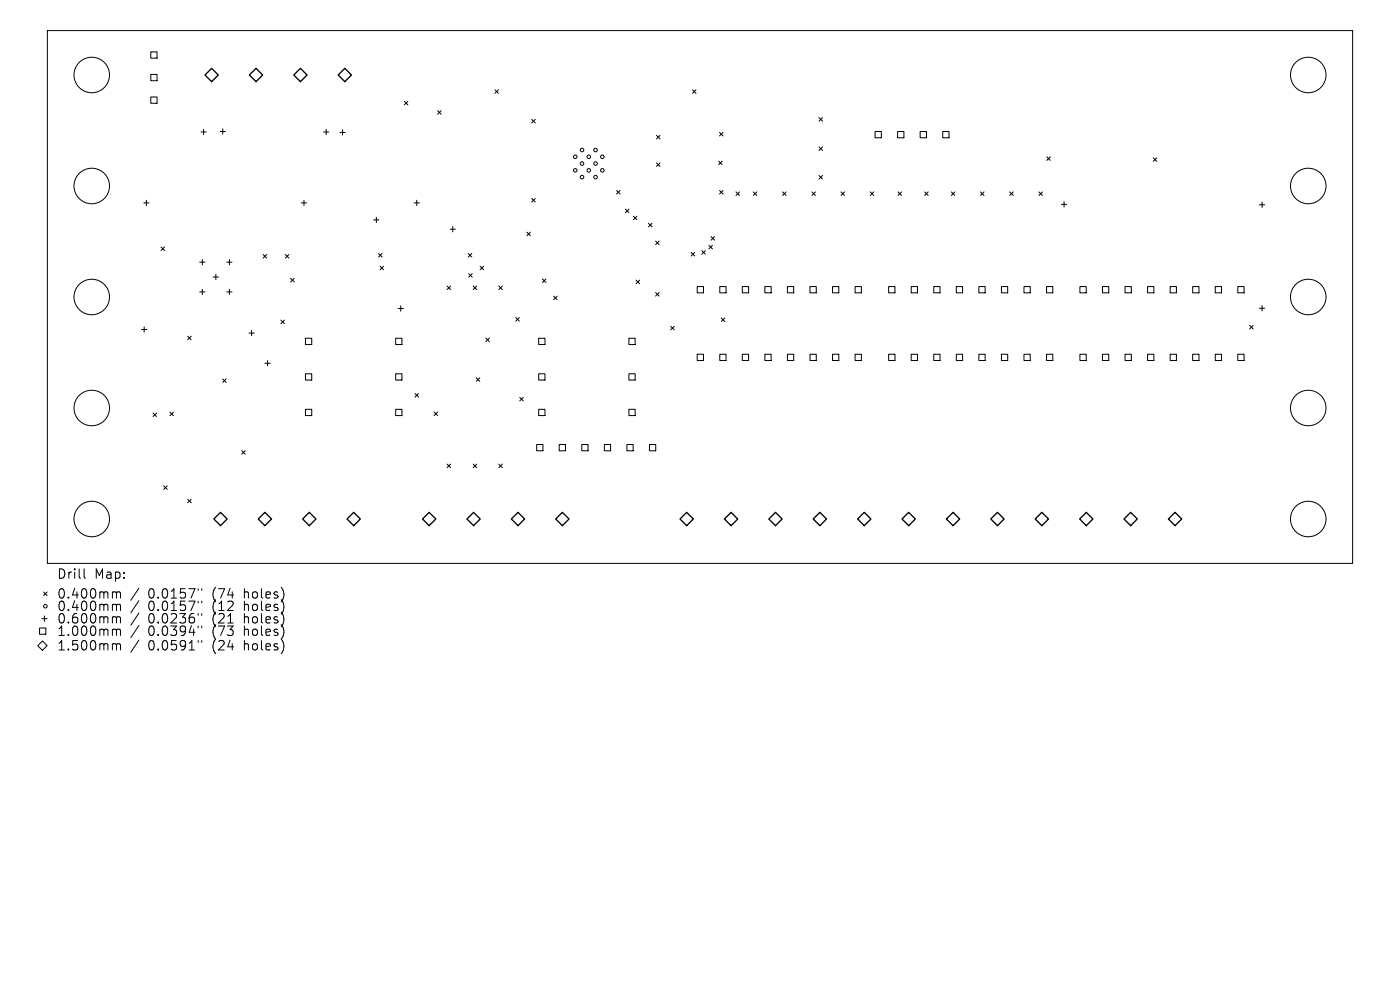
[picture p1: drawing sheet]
<svg xmlns="http://www.w3.org/2000/svg" width="297mm" height="210mm" viewBox="0 0 297 210" stroke-linecap="round" stroke-linejoin="round" font-family="sans-serif">
<defs><g id="words">
<g font-size="2.8">
<text x="12" y="123.1">Drill</text>
<text x="20" y="123.1">Map:</text>
<text x="12" y="127.3">0.400mm</text>
<text x="12" y="129.9">0.400mm</text>
<text x="31.4" y="127.3">0.0157&quot;</text>
<text x="31.4" y="129.9">0.0157&quot;</text>
<text x="45.2" y="127.3">(74</text>
<text x="45.2" y="129.9">(12</text>
<text x="52" y="127.3">holes)</text>
<text x="52" y="129.9">holes)</text>
<text x="12" y="132.5">0.600mm</text>
<text x="12" y="135.2">1.000mm</text>
<text x="31.4" y="132.5">0.0236&quot;</text>
<text x="31.4" y="135.2">0.0394&quot;</text>
<text x="45.2" y="132.5">(21</text>
<text x="45.2" y="135.2">(73</text>
<text x="52" y="132.5">holes)</text>
<text x="52" y="135.2">holes)</text>
<text x="12" y="138.3">1.500mm</text>
<text x="31.4" y="138.3">0.0591&quot;</text>
<text x="45.2" y="138.3">(24</text>
<text x="52" y="138.3">holes)</text>
</g>
</g></defs>
<g fill="none" stroke="#000" stroke-width=".21">
<path d="M10 6.5h277v113h-277zM32 11h1.3v1.3h-1.3zM32 15.8h1.3v1.3h-1.3zM105 19l.7 .8M105.7 19l-.7 .8M146.9 19l.8 .8M147.7 19l-.8 .8M32 20.6h1.3v1.3h-1.3zM42.6 28h1.2M43.2 27.4v1.2M46.7 27.9h1.1M47.3 27.3v1.2"/>
<path d="M68.6 28h1.2M69.2 27.4v1.2M72.1 28.1h1.1M72.7 27.5v1.2M85.8 21.5l.7 .7M86.5 21.5l-.7 .7M92.8 23.5l.8 .7M93.6 23.5l-.8 .7M112.8 25.3l.7 .8M113.5 25.3l-.7 .8M139.3 28.7l.7 .8M139.3 34.6l.7 .7"/>
<path d="M140 28.7l-.7 .8M140 34.6l-.7 .7M152.5 34.2l.7 .7M152.6 28.1l.8 .7M153.2 34.2l-.7 .7M153.4 28.1l-.8 .7M173.7 25l.8 .7M173.7 31.2l.8 .7M173.7 37.2l.8 .8M174.5 25l-.8 .7M174.5 31.2l-.8 .7M174.5 37.2l-.8 .8"/>
<path d="M185.6 27.9h1.4v1.3h-1.4zM190.4 27.9h1.4v1.3h-1.4zM195.2 27.9h1.3v1.3h-1.3zM200 27.9h1.3v1.3h-1.3zM222.1 33.3l.7 .7M222.8 33.3l-.7 .7M244.7 33.5l.7 .7M245.4 33.5l-.7 .7M30.5 43h1.1M31.1 42.5v1.1M34.2 52.4l.7 .7M34.9 52.4l-.7 .7"/>
<path d="M42.4 55.6h1.1M42.9 55v1.2M45.2 58.8h1.2M45.8 58.2v1.1M48.1 55.6h1.1M48.7 55v1.2M55.8 54l.8 .7M56.6 54l-.8 .7M60.5 54l.8 .7M61.3 54l-.8 .7M61.7 59l.7 .8M62.4 59l-.7 .8"/>
<path d="M63.9 43h1.2M64.5 42.5v1.1M79.3 46.6h1.1M79.8 46.1v1.1M80.3 53.8l.8 .7M80.6 56.5l.8 .7M81.1 53.8l-.8 .7M81.4 56.5l-.8 .7M87.8 43h1.2M88.4 42.5v1.1M95.5 48.6h1.1M96 48.1v1.1"/>
<path d="M99.3 53.8l.8 .7M99.4 58l.8 .8M100.1 53.8l-.8 .7M100.2 58l-.8 .8M101.8 56.5l.8 .7M102.6 56.5l-.8 .7M111.8 49.3l.7 .7M112.5 49.3l-.7 .7M112.8 42.1l.7 .7M113.5 42.1l-.7 .7M115.1 59.2l.7 .7M115.8 59.2l-.7 .7"/>
<path d="M130.8 40.4l.7 .8M131.5 40.4l-.7 .8M132.7 44.4l.7 .7M133.4 44.4l-.7 .7M134.4 45.9l.7 .7M134.9 59.4l.8 .8M135.1 45.9l-.7 .7M135.7 59.4l-.8 .8M137.6 47.4l.7 .7M138.3 47.4l-.7 .7M139.1 51.1l.7 .8M139.8 51.1l-.7 .8"/>
<path d="M146.6 53.5l.8 .8M147.4 53.5l-.8 .8M148.9 53.2l.7 .7M149.6 53.2l-.7 .7M150.4 52l.7 .8M150.8 50.2l.8 .7M151.1 52l-.7 .8M151.6 50.2l-.8 .7M152.6 40.4l.8 .8M153.4 40.4l-.8 .8M156.1 40.7l.8 .8M156.9 40.7l-.8 .8"/>
<path d="M159.8 40.7l.8 .8M160.6 40.7l-.8 .8M166 40.7l.8 .8M166.8 40.7l-.8 .8M172.2 40.7l.8 .8M173 40.7l-.8 .8M178.4 40.7l.8 .8M179.2 40.7l-.8 .8M184.6 40.7l.8 .8M185.4 40.7l-.8 .8M190.5 40.7l.8 .8M191.3 40.7l-.8 .8"/>
<path d="M196.2 40.7l.7 .8M196.9 40.7l-.7 .8M201.8 40.7l.8 .8M202.6 40.7l-.8 .8M208 40.7l.8 .8M208.8 40.7l-.8 .8M214.2 40.7l.8 .8M215 40.7l-.8 .8M220.4 40.7l.8 .8M221.2 40.7l-.8 .8M225.2 43.3h1.1M225.7 42.8v1.1"/>
<path d="M267.2 43.4h1.1M267.7 42.9v1.1M30 69.9h1.1M30.6 69.3v1.2M39.8 71.3l.8 .8M40.6 71.3l-.8 .8M42.4 61.9h1.1M42.9 61.4v1.1M48.1 61.9h1.1M48.7 61.4v1.1M52.8 70.7h1.1M53.4 70.1v1.1"/>
<path d="M56.2 77.1h1.1M56.8 76.5v1.1M59.6 67.9l.7 .8M60.3 67.9l-.7 .8M64.8 71.8h1.3v1.3h-1.3zM64.8 79.3h1.3v1.3h-1.3zM83.9 71.8h1.4v1.3h-1.4zM83.9 79.3h1.4v1.3h-1.4zM84.5 65.5h1.1M85 64.9v1.1M94.8 60.7l.8 .7M95.6 60.7l-.8 .7"/>
<path d="M100.4 60.7l.7 .7M101.1 60.7l-.7 .7M103.1 71.7l.7 .8M103.8 71.7l-.7 .8M105.8 60.7l.8 .7M106.6 60.7l-.8 .7M109.4 67.4l.8 .7M110.2 67.4l-.8 .7M114.3 71.8h1.3v1.3h-1.3zM114.3 79.3h1.3v1.3h-1.3zM117.4 62.8l.8 .8M118.2 62.8l-.8 .8"/>
<path d="M133.4 71.8h1.3v1.3h-1.3zM133.4 79.3h1.3v1.3h-1.3zM139.1 62.1l.7 .7M139.8 62.1l-.7 .7M142.3 69.2l.7 .8M143 69.2l-.7 .8M147.9 60.8h1.3v1.3h-1.3zM147.9 75.1h1.3v1.4h-1.3zM152.7 60.8h1.3v1.3h-1.3zM152.7 75.1h1.3v1.4h-1.3zM153 67.5l.8 .7M153.8 67.5l-.8 .7"/>
<path d="M157.5 60.8h1.3v1.3h-1.3zM157.5 75.1h1.3v1.4h-1.3zM162.3 60.8h1.3v1.3h-1.3zM162.3 75.1h1.3v1.4h-1.3zM167 60.8h1.4v1.3h-1.4zM167 75.1h1.4v1.4h-1.4zM171.8 60.8h1.4v1.3h-1.4zM171.8 75.1h1.4v1.4h-1.4zM176.6 60.8h1.4v1.3h-1.4zM176.6 75.1h1.4v1.4h-1.4zM181.4 60.8h1.3v1.3h-1.3zM181.4 75.1h1.3v1.4h-1.3z"/>
<path d="M188.5 60.8h1.4v1.3h-1.4zM188.5 75.1h1.4v1.4h-1.4zM193.3 60.8h1.3v1.3h-1.3zM193.3 75.1h1.3v1.4h-1.3zM198.1 60.8h1.3v1.3h-1.3zM198.1 75.1h1.3v1.4h-1.3zM202.9 60.8h1.3v1.3h-1.3zM202.9 75.1h1.3v1.4h-1.3zM207.7 60.8h1.3v1.3h-1.3zM207.7 75.1h1.3v1.4h-1.3zM212.4 60.8h1.4v1.3h-1.4zM212.4 75.1h1.4v1.4h-1.4z"/>
<path d="M217.2 60.8h1.4v1.3h-1.4zM217.2 75.1h1.4v1.4h-1.4zM222 60.8h1.3v1.3h-1.3zM222 75.1h1.3v1.4h-1.3zM229.1 60.8h1.3v1.3h-1.3zM229.1 75.1h1.3v1.4h-1.3zM233.9 60.8h1.3v1.3h-1.3zM233.9 75.1h1.3v1.4h-1.3zM238.7 60.8h1.3v1.3h-1.3zM238.7 75.1h1.3v1.4h-1.3zM243.5 60.8h1.3v1.3h-1.3zM243.5 75.1h1.3v1.4h-1.3z"/>
<path d="M248.2 60.8h1.4v1.3h-1.4zM248.2 75.1h1.4v1.4h-1.4zM253 60.8h1.4v1.3h-1.4zM253 75.1h1.4v1.4h-1.4zM257.8 60.8h1.3v1.3h-1.3zM257.8 75.1h1.3v1.4h-1.3zM262.6 60.8h1.3v1.3h-1.3zM262.6 75.1h1.3v1.4h-1.3zM265.1 69l.8 .8M265.9 69l-.8 .8M267.2 65.4h1.1M267.7 64.8v1.2"/>
<path d="M32.5 87.6l.7 .8M33.2 87.6l-.7 .8M36 87.4l.8 .8M36.8 87.4l-.8 .8M47.2 80.4l.8 .7M48 80.4l-.8 .7M51.3 95.6l.7 .7M52 95.6l-.7 .7M64.8 86.8h1.3v1.4h-1.3zM83.9 86.8h1.4v1.4h-1.4zM88 83.5l.8 .7M88.8 83.5l-.8 .7"/>
<path d="M92.1 87.4l.7 .7M92.8 87.4l-.7 .7M94.8 98.4l.8 .8M95.6 98.4l-.8 .8M100.4 98.4l.7 .8M101 80.1l.8 .8M101.1 98.4l-.7 .8M101.8 80.1l-.8 .8M105.8 98.4l.8 .8M106.6 98.4l-.8 .8M110.3 84.3l.7 .7M111 84.3l-.7 .7"/>
<path d="M113.9 94.3h1.3v1.3h-1.3zM114.3 86.8h1.3v1.4h-1.3zM118.6 94.3h1.4v1.3h-1.4zM123.4 94.3h1.4v1.3h-1.4zM128.2 94.3h1.3v1.3h-1.3zM133 94.3h1.3v1.3h-1.3zM133.4 86.8h1.3v1.4h-1.3zM137.8 94.3h1.3v1.3h-1.3zM34.7 103.1l.8 .7M35.5 103.1l-.8 .7M39.8 105.9l.8 .7M40.6 105.9l-.8 .7"/>
<path d="M8 137l1-1 1 1-1 1zM8.4 133.2h1.3v1.3h-1.3zM8.9 131.2h1.1M9.2 125.6l.8 .7M9.4 130.7v1.1M10 125.6l-.8 .7M17.8 120.7v1.7l.3 .3M24.1 125.5h.3l.3 .3M24.1 128.2h.3l.3 .3M24.1 130.8h.3l.3 .3M24.1 133.5h.3l.3 .2M24.1 136.5h.3l.3 .3"/>
<path d="M24.7 125.8l.3-.3 .5 .1 .1 1.3M24.7 125.8v1.1M24.7 128.5v1M24.7 131.1v1.1M24.7 133.7v1.1M24.7 136.8v1.1M24.7 128.5l.3-.3 .5 .1 .1 1.2M24.7 131.1l.3-.3 .5 .1 .1 1.3M24.7 133.7l.3-.2 .5 .1 .1 1.2M24.7 136.8l.3-.3 .5 .1 .1 1.3M29.5 124.8l-1.7 2.6M29.5 127.4l-1.7 2.6"/>
<path d="M29.5 130.1l-1.7 2.5M29.5 132.7l-1.7 2.6M29.5 135.8l-1.7 2.6M42 124.9v.4M42 127.5v.4M42 130.2v.3M42 132.8v.4M42 135.9v.4M42.8 124.9v.4M42.8 127.5v.4M42.8 130.2v.3M42.8 132.8v.4"/>
<path d="M42.8 135.9v.4"/>
<circle cx="19.5" cy="15.9" r="3.8"/>
<circle cx="277.5" cy="15.9" r="3.8"/>
<circle cx="19.5" cy="39.5" r="3.8"/>
<circle cx="122" cy="33.3" r=".38"/>
<circle cx="122" cy="36.1" r=".38"/>
<circle cx="123.5" cy="31.8" r=".38"/>
<circle cx="123.5" cy="34.7" r=".38"/>
<circle cx="123.5" cy="37.6" r=".38"/>
<circle cx="124.9" cy="33.3" r=".38"/>
<circle cx="124.9" cy="36.1" r=".38"/>
<circle cx="126.3" cy="31.8" r=".38"/>
<circle cx="126.3" cy="34.7" r=".38"/>
<circle cx="126.3" cy="37.6" r=".38"/>
<circle cx="127.8" cy="33.3" r=".38"/>
<circle cx="127.8" cy="36.1" r=".38"/>
<circle cx="277.5" cy="39.5" r="3.8"/>
<circle cx="19.5" cy="63" r="3.8"/>
<circle cx="277.5" cy="63" r="3.8"/>
<circle cx="19.5" cy="86.5" r="3.8"/>
<circle cx="277.5" cy="86.5" r="3.8"/>
<circle cx="19.5" cy="110.1" r="3.8"/>
<circle cx="277.5" cy="110.1" r="3.8"/>
<circle cx="9.6" cy="128.6" r=".38"/>
</g>
<g fill="none" stroke="#000" stroke-width=".28">
<path d="M43.5 15.9l1.4-1.4 1.4 1.4-1.4 1.4zM52.9 15.9l1.4-1.4 1.4 1.4-1.4 1.4zM62.3 15.9l1.4-1.4 1.4 1.4-1.4 1.4zM71.7 15.9l1.5-1.4 1.4 1.4-1.4 1.4zM46.8 108.7l1.4 1.4-1.4 1.4-1.4-1.4zM54.8 110.1l1.4-1.4 1.4 1.4-1.4 1.4zM65.6 108.7l1.4 1.4-1.4 1.4-1.4-1.4zM75 108.7l1.4 1.4-1.4 1.4-1.4-1.4zM91 108.7l1.5 1.4-1.5 1.4-1.4-1.4zM99.1 110.1l1.4-1.4 1.4 1.4-1.4 1.4zM109.9 108.7l1.4 1.4-1.4 1.4-1.4-1.4zM119.3 108.7l1.4 1.4-1.4 1.4-1.4-1.4z"/>
<path d="M144.3 110.1l1.4-1.4 1.4 1.4-1.4 1.4zM155.1 108.7l1.4 1.4-1.4 1.4-1.4-1.4zM164.5 108.7l1.4 1.4-1.4 1.4-1.4-1.4zM173.9 108.7l1.4 1.4-1.4 1.4-1.4-1.4zM181.9 110.1l1.5-1.4 1.4 1.4-1.4 1.4zM191.4 110.1l1.4-1.4 1.4 1.4-1.4 1.4zM202.2 108.7l1.4 1.4-1.4 1.4-1.4-1.4zM211.6 108.7l1.4 1.4-1.4 1.4-1.4-1.4zM219.6 110.1l1.4-1.4 1.4 1.4-1.4 1.4zM229 110.1l1.4-1.4 1.5 1.4-1.5 1.4zM239.9 108.7l1.4 1.4-1.4 1.4-1.5-1.4zM249.3 108.7l1.4 1.4-1.4 1.4-1.4-1.4z"/>
</g>
<use href="#words"/>
</svg>
